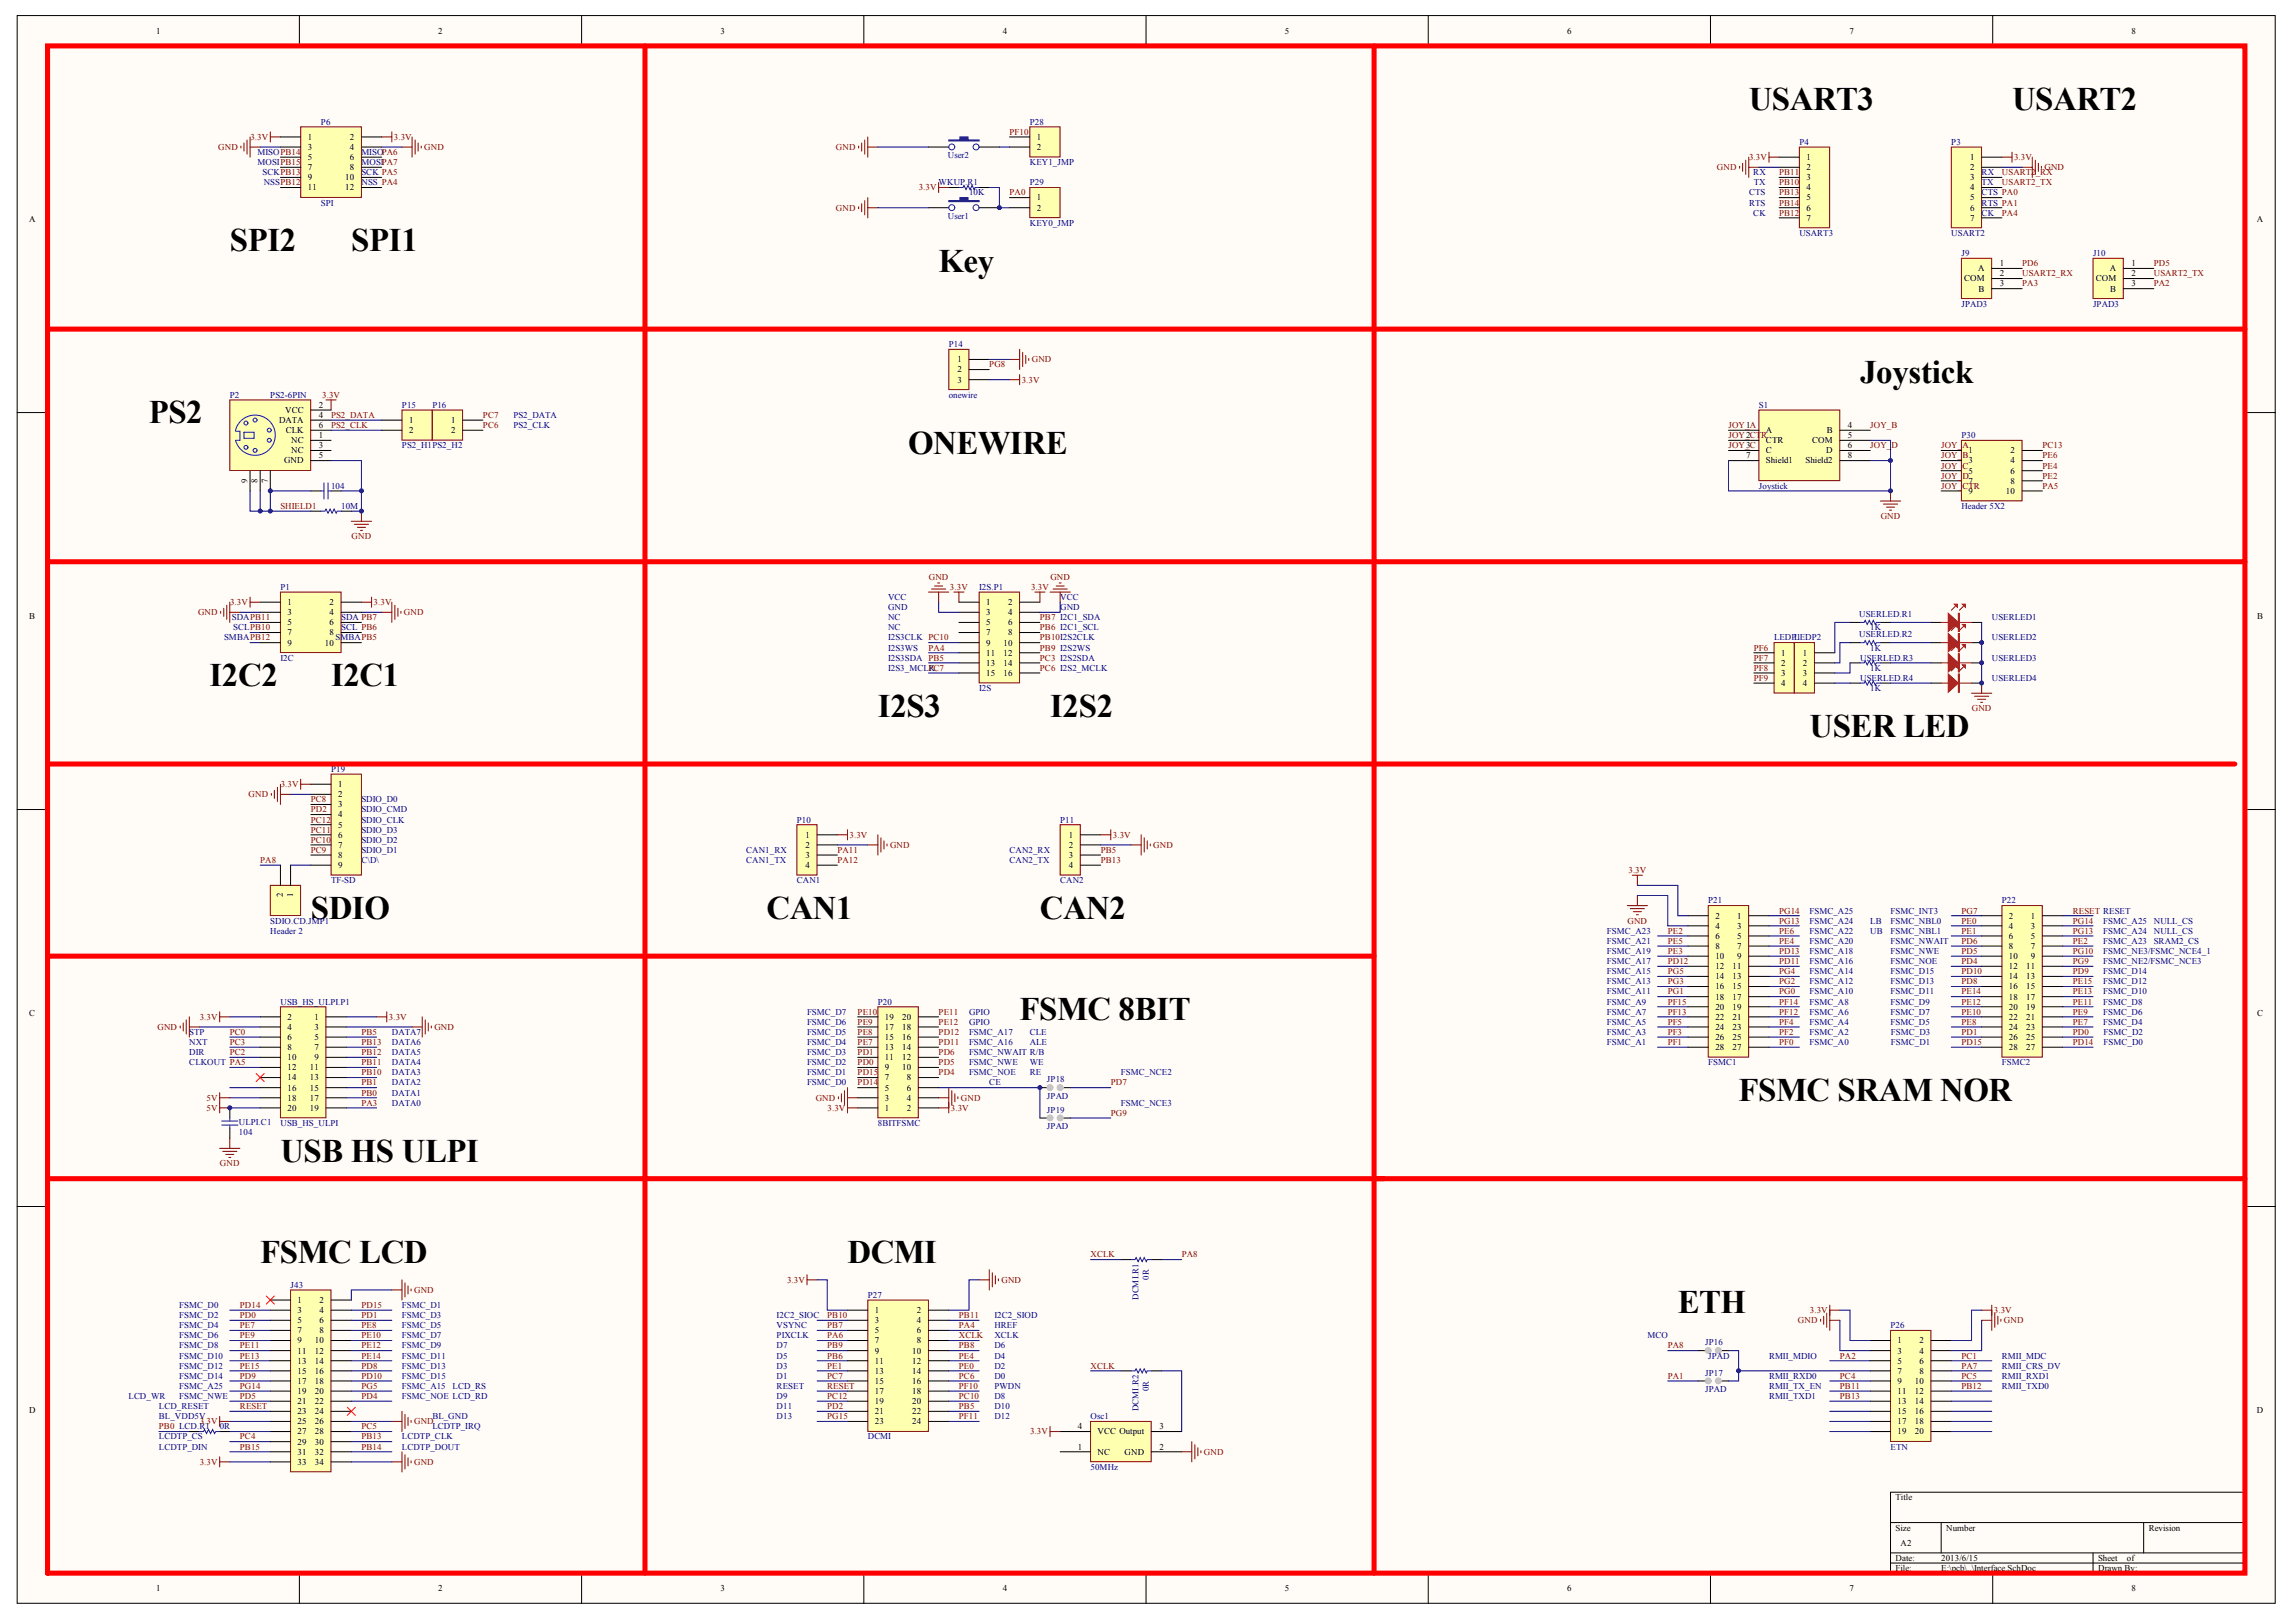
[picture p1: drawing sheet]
<svg xmlns="http://www.w3.org/2000/svg" width="297mm" height="210mm" viewBox="0 0 297 210" stroke-linecap="round" stroke-linejoin="round" font-family="sans-serif">
<defs><g id="words">
<g font-size="4.3">
<text x="226.2" y="14.2">USART3</text>
<text x="260.3" y="14.2">USART2</text>
<text x="29.7" y="32.5">SPI2</text>
<text x="45.5" y="32.5">SPI1</text>
<text x="121.4" y="35.2">Key</text>
<text x="240.7" y="49.5">Joystick</text>
<text x="19.3" y="54.8">PS2</text>
<text x="117.5" y="58.7">ONEWIRE</text>
<text x="27.1" y="88.8">I2C2</text>
<text x="42.8" y="88.8">I2C1</text>
<text x="113.6" y="92.7">I2S3</text>
<text x="135.8" y="92.7">I2S2</text>
<text x="234.1" y="95.4">USER LED</text>
<text x="40.2" y="118.9">SDIO</text>
<text x="99.2" y="118.9">CAN1</text>
<text x="134.5" y="118.9">CAN2</text>
<text x="131.9" y="132">FSMC 8BIT</text>
<text x="224.9" y="142.5">FSMC SRAM NOR</text>
<text x="36.3" y="150.3">USB HS ULPI</text>
<text x="33.7" y="163.4">FSMC LCD</text>
<text x="109.6" y="163.4">DCMI</text>
<text x="217.1" y="170">ETH</text>
</g>
<g font-size="1.2">
<text x="20.2" y="4.4">1</text>
<text x="56.7" y="4.4">2</text>
<text x="93.2" y="4.4">3</text>
<text x="129.7" y="4.4">4</text>
<text x="166.2" y="4.4">5</text>
<text x="202.8" y="4.4">6</text>
<text x="239.3" y="4.4">7</text>
<text x="275.8" y="4.4">8</text>
<text x="39.8" y="18.1">1</text>
<text x="39.8" y="19.4">3</text>
<text x="39.8" y="20.7">5</text>
<text x="39.8" y="22">7</text>
<text x="39.8" y="23.3">9</text>
<text x="44.7" y="23.3">10</text>
<text x="45.3" y="18.1">2</text>
<text x="45.3" y="19.4">4</text>
<text x="45.3" y="20.7">6</text>
<text x="45.3" y="22">8</text>
<text x="134.1" y="18.1">1</text>
<text x="134.1" y="19.4">2</text>
<text x="233.7" y="20.7">1</text>
<text x="233.7" y="22">2</text>
<text x="233.7" y="23.3">3</text>
<text x="254.9" y="20.7">1</text>
<text x="254.9" y="22">2</text>
<text x="254.9" y="23.3">3</text>
<text x="3.8" y="28.7">A</text>
<text x="39.8" y="24.6">11</text>
<text x="44.7" y="24.6">12</text>
<text x="134.1" y="25.9">1</text>
<text x="134.1" y="27.3">2</text>
<text x="233.7" y="24.6">4</text>
<text x="233.7" y="25.9">5</text>
<text x="233.7" y="27.3">6</text>
<text x="233.7" y="28.6">7</text>
<text x="254.9" y="24.6">4</text>
<text x="254.9" y="25.9">5</text>
<text x="254.9" y="27.3">6</text>
<text x="254.9" y="28.6">7</text>
<text x="292" y="28.7">A</text>
<text x="255.9" y="35.1">A</text>
<text x="258.7" y="34.5">1</text>
<text x="258.7" y="35.8">2</text>
<text x="273" y="35.1">A</text>
<text x="275.8" y="34.5">1</text>
<text x="275.8" y="35.8">2</text>
<text x="254.1" y="36.4">COM</text>
<text x="256" y="37.7">B</text>
<text x="258.7" y="37.1">3</text>
<text x="271.1" y="36.4">COM</text>
<text x="273" y="37.7">B</text>
<text x="275.8" y="37.1">3</text>
<text x="123.9" y="46.9">1</text>
<text x="36.9" y="53.4">VCC</text>
<text x="41.3" y="52.8">2</text>
<text x="123.9" y="48.2">2</text>
<text x="123.9" y="49.5">3</text>
<text x="36.1" y="54.7">DATA</text>
<text x="36.8" y="60">GND</text>
<text x="37" y="56.1">CLK</text>
<text x="37.7" y="57.4">NC</text>
<text x="37.7" y="58.7">NC</text>
<text x="41.3" y="54.1">4</text>
<text x="41.3" y="55.4">6</text>
<text x="41.3" y="56.7">1</text>
<text x="41.3" y="58">3</text>
<text x="41.3" y="59.3">5</text>
<text x="52.9" y="54.7">1</text>
<text x="52.9" y="56.1">2</text>
<text x="58.4" y="54.7">1</text>
<text x="58.4" y="56.1">2</text>
<text x="225.9" y="59.3">7</text>
<text x="228.5" y="56.1">A</text>
<text x="228.5" y="57.4">CTR</text>
<text x="228.5" y="58.7">C</text>
<text x="228.5" y="60">Shield1</text>
<text x="233.6" y="60">Shield2</text>
<text x="234.5" y="57.4">COM</text>
<text x="236.3" y="58.7">D</text>
<text x="236.3" y="56.1">B</text>
<text x="239.1" y="55.4">4</text>
<text x="239.1" y="56.7">5</text>
<text x="239.1" y="58">6</text>
<text x="239.1" y="59.3">8</text>
<text x="254.7" y="58.7">1</text>
<text x="254.7" y="60">3</text>
<text x="260.1" y="58.7">2</text>
<text x="260.1" y="60">4</text>
<text x="254.7" y="61.3">5</text>
<text x="254.7" y="62.6">7</text>
<text x="254.7" y="63.9">9</text>
<text x="259.5" y="63.9">10</text>
<text x="260.1" y="61.3">6</text>
<text x="260.1" y="62.6">8</text>
<text x="3.8" y="80.1">B</text>
<text x="37.2" y="78.3">1</text>
<text x="37.2" y="79.6">3</text>
<text x="37.2" y="80.9">5</text>
<text x="37.2" y="82.2">7</text>
<text x="37.2" y="83.5">9</text>
<text x="42" y="83.5">10</text>
<text x="42.6" y="78.3">2</text>
<text x="42.6" y="79.6">4</text>
<text x="42.6" y="80.9">6</text>
<text x="42.6" y="82.2">8</text>
<text x="127.6" y="78.3">1</text>
<text x="127.6" y="79.6">3</text>
<text x="127.6" y="80.9">5</text>
<text x="127.6" y="82.2">7</text>
<text x="127.6" y="83.5">9</text>
<text x="129.8" y="83.5">10</text>
<text x="130.4" y="78.3">2</text>
<text x="130.4" y="79.6">4</text>
<text x="130.4" y="80.9">6</text>
<text x="130.4" y="82.2">8</text>
<text x="292" y="80.1">B</text>
<text x="127.6" y="84.8">11</text>
<text x="127.6" y="86.2">13</text>
<text x="127.6" y="87.5">15</text>
<text x="129.8" y="84.8">12</text>
<text x="129.8" y="86.2">14</text>
<text x="129.8" y="87.5">16</text>
<text x="230.4" y="84.8">1</text>
<text x="230.4" y="86.2">2</text>
<text x="230.4" y="87.5">3</text>
<text x="230.4" y="88.8">4</text>
<text x="233.2" y="84.8">1</text>
<text x="233.2" y="86.2">2</text>
<text x="233.2" y="87.5">3</text>
<text x="233.2" y="88.8">4</text>
<text x="43.7" y="101.9">1</text>
<text x="43.7" y="103.2">2</text>
<text x="43.7" y="104.5">3</text>
<text x="43.7" y="105.8">4</text>
<text x="43.7" y="107.1">5</text>
<text x="43.7" y="108.4">6</text>
<text x="43.7" y="109.7">7</text>
<text x="43.7" y="111">8</text>
<text x="43.7" y="112.3">9</text>
<text x="104.2" y="108.4">1</text>
<text x="104.2" y="109.7">2</text>
<text x="104.2" y="111">3</text>
<text x="104.2" y="112.3">4</text>
<text x="138.3" y="108.4">1</text>
<text x="138.3" y="109.7">2</text>
<text x="138.3" y="111">3</text>
<text x="138.3" y="112.3">4</text>
<text x="221.9" y="118.9">2</text>
<text x="224.7" y="118.9">1</text>
<text x="259.9" y="118.9">2</text>
<text x="262.7" y="118.9">1</text>
<text x="221.9" y="120.2">4</text>
<text x="221.9" y="121.5">6</text>
<text x="221.9" y="122.8">8</text>
<text x="221.9" y="124.1">10</text>
<text x="221.9" y="125.4">12</text>
<text x="224.1" y="125.4">11</text>
<text x="224.7" y="120.2">3</text>
<text x="224.7" y="121.5">5</text>
<text x="224.7" y="122.8">7</text>
<text x="224.7" y="124.1">9</text>
<text x="259.9" y="120.2">4</text>
<text x="259.9" y="121.5">6</text>
<text x="259.9" y="122.8">8</text>
<text x="259.9" y="124.1">10</text>
<text x="259.9" y="125.4">12</text>
<text x="262.1" y="125.4">11</text>
<text x="262.7" y="120.2">3</text>
<text x="262.7" y="121.5">5</text>
<text x="262.7" y="122.8">7</text>
<text x="262.7" y="124.1">9</text>
<text x="3.8" y="131.5">C</text>
<text x="37.2" y="132">2</text>
<text x="40.7" y="132">1</text>
<text x="114.5" y="132">19</text>
<text x="116.7" y="132">20</text>
<text x="221.9" y="126.7">14</text>
<text x="221.9" y="128">16</text>
<text x="221.9" y="129.3">18</text>
<text x="221.9" y="130.7">20</text>
<text x="221.9" y="132">22</text>
<text x="224.1" y="126.7">13</text>
<text x="224.1" y="128">15</text>
<text x="224.1" y="129.3">17</text>
<text x="224.1" y="130.7">19</text>
<text x="224.1" y="132">21</text>
<text x="259.9" y="126.7">14</text>
<text x="259.9" y="128">16</text>
<text x="259.9" y="129.3">18</text>
<text x="259.9" y="130.7">20</text>
<text x="259.9" y="132">22</text>
<text x="262.1" y="126.7">13</text>
<text x="262.1" y="128">15</text>
<text x="262.1" y="129.3">17</text>
<text x="262.1" y="130.7">19</text>
<text x="262.1" y="132">21</text>
<text x="292" y="131.5">C</text>
<text x="37.2" y="133.3">4</text>
<text x="37.2" y="134.6">6</text>
<text x="37.2" y="135.9">8</text>
<text x="37.2" y="137.2">10</text>
<text x="40.7" y="133.3">3</text>
<text x="40.7" y="134.6">5</text>
<text x="40.7" y="135.9">7</text>
<text x="40.7" y="137.2">9</text>
<text x="114.5" y="137.2">11</text>
<text x="114.5" y="135.9">13</text>
<text x="114.5" y="134.6">15</text>
<text x="114.5" y="133.3">17</text>
<text x="116.7" y="137.2">12</text>
<text x="116.7" y="135.9">14</text>
<text x="116.7" y="134.6">16</text>
<text x="116.7" y="133.3">18</text>
<text x="221.9" y="133.3">24</text>
<text x="221.9" y="134.6">26</text>
<text x="221.9" y="135.9">28</text>
<text x="224.1" y="133.3">23</text>
<text x="224.1" y="134.6">25</text>
<text x="224.1" y="135.9">27</text>
<text x="259.9" y="133.3">24</text>
<text x="259.9" y="134.6">26</text>
<text x="259.9" y="135.9">28</text>
<text x="262.1" y="133.3">23</text>
<text x="262.1" y="134.6">25</text>
<text x="262.1" y="135.9">27</text>
<text x="37.2" y="138.5">12</text>
<text x="37.2" y="139.8">14</text>
<text x="37.2" y="141.1">16</text>
<text x="37.2" y="142.4">18</text>
<text x="37.2" y="143.7">20</text>
<text x="40.1" y="138.5">11</text>
<text x="40.1" y="139.8">13</text>
<text x="40.1" y="141.1">15</text>
<text x="40.1" y="142.4">17</text>
<text x="40.1" y="143.7">19</text>
<text x="114.5" y="143.7">1</text>
<text x="114.5" y="142.4">3</text>
<text x="114.5" y="141.1">5</text>
<text x="114.5" y="139.8">7</text>
<text x="114.5" y="138.5">9</text>
<text x="116.7" y="138.5">10</text>
<text x="117.3" y="143.7">2</text>
<text x="117.3" y="142.4">4</text>
<text x="117.3" y="141.1">6</text>
<text x="117.3" y="139.8">8</text>
<text x="38.5" y="168.6">1</text>
<text x="38.5" y="169.9">3</text>
<text x="38.5" y="171.2">5</text>
<text x="38.5" y="172.5">7</text>
<text x="38.5" y="173.8">9</text>
<text x="40.7" y="173.8">10</text>
<text x="41.3" y="168.6">2</text>
<text x="41.3" y="169.9">4</text>
<text x="41.3" y="171.2">6</text>
<text x="41.3" y="172.5">8</text>
<text x="113.2" y="169.9">1</text>
<text x="113.2" y="171.2">3</text>
<text x="113.2" y="172.5">5</text>
<text x="113.2" y="173.8">7</text>
<text x="118.6" y="169.9">2</text>
<text x="118.6" y="171.2">4</text>
<text x="118.6" y="172.5">6</text>
<text x="118.6" y="173.8">8</text>
<text x="245.5" y="173.8">1</text>
<text x="248.3" y="173.8">2</text>
<text x="38.5" y="175.2">11</text>
<text x="38.5" y="176.5">13</text>
<text x="38.5" y="177.8">15</text>
<text x="38.5" y="179.1">17</text>
<text x="40.7" y="175.2">12</text>
<text x="40.7" y="176.5">14</text>
<text x="40.7" y="177.8">16</text>
<text x="40.7" y="179.1">18</text>
<text x="113.2" y="175.2">9</text>
<text x="113.2" y="176.5">11</text>
<text x="113.2" y="177.8">13</text>
<text x="113.2" y="179.1">15</text>
<text x="118" y="175.2">10</text>
<text x="118" y="176.5">12</text>
<text x="118" y="177.8">14</text>
<text x="118" y="179.1">16</text>
<text x="245.5" y="175.2">3</text>
<text x="245.5" y="176.5">5</text>
<text x="245.5" y="177.8">7</text>
<text x="245.5" y="179.1">9</text>
<text x="247.7" y="179.1">10</text>
<text x="248.3" y="175.2">4</text>
<text x="248.3" y="176.5">6</text>
<text x="248.3" y="177.8">8</text>
<text x="3.8" y="182.8">D</text>
<text x="38.5" y="180.4">19</text>
<text x="38.5" y="181.7">21</text>
<text x="38.5" y="183">23</text>
<text x="38.5" y="184.3">25</text>
<text x="38.5" y="185.6">27</text>
<text x="40.7" y="180.4">20</text>
<text x="40.7" y="181.7">22</text>
<text x="40.7" y="183">24</text>
<text x="40.7" y="184.3">26</text>
<text x="40.7" y="185.6">28</text>
<text x="113.2" y="180.4">17</text>
<text x="113.2" y="181.7">19</text>
<text x="113.2" y="183">21</text>
<text x="113.2" y="184.3">23</text>
<text x="118" y="180.4">18</text>
<text x="118" y="181.7">20</text>
<text x="118" y="183">22</text>
<text x="118" y="184.3">24</text>
<text x="139.4" y="185">4</text>
<text x="142" y="185.6">VCC Output</text>
<text x="150" y="185">3</text>
<text x="245.5" y="180.4">11</text>
<text x="245.5" y="181.7">13</text>
<text x="245.5" y="183">15</text>
<text x="245.5" y="184.3">17</text>
<text x="245.5" y="185.6">19</text>
<text x="247.7" y="180.4">12</text>
<text x="247.7" y="181.7">14</text>
<text x="247.7" y="183">16</text>
<text x="247.7" y="184.3">18</text>
<text x="247.7" y="185.6">20</text>
<text x="292" y="182.8">D</text>
<text x="38.5" y="186.9">29</text>
<text x="38.5" y="188.2">31</text>
<text x="38.5" y="189.6">33</text>
<text x="40.7" y="186.9">30</text>
<text x="40.7" y="188.2">32</text>
<text x="40.7" y="189.6">34</text>
<text x="139.4" y="187.6">1</text>
<text x="142" y="188.2">NC</text>
<text x="145.5" y="188.2">GND</text>
<text x="150" y="187.6">2</text>
<text x="245.2" y="194.1">Title</text>
<text x="245.2" y="198.1">Size</text>
<text x="245.2" y="202">Date:</text>
<text x="245.2" y="203.3">File:</text>
<text x="245.9" y="200">A2</text>
<text x="251.1" y="202">2013/6/15</text>
<text x="251.1" y="203.3">E:\pcb\..\Interface.SchDoc</text>
<text x="251.8" y="198.1">Number</text>
<text x="271.4" y="202">Sheet</text>
<text x="271.4" y="203.3">Drawn By:</text>
<text x="275.2" y="202">of</text>
<text x="278" y="198.1">Revision</text>
<text x="20.2" y="205.9">1</text>
<text x="56.7" y="205.9">2</text>
<text x="93.2" y="205.9">3</text>
<text x="129.7" y="205.9">4</text>
<text x="166.2" y="205.9">5</text>
<text x="202.8" y="205.9">6</text>
<text x="239.3" y="205.9">7</text>
<text x="275.8" y="205.9">8</text>
</g>
<g font-size="1.2" fill="#000080">
<text x="41.5" y="16.1">P6</text>
<text x="133.2" y="16.1">P28</text>
<text x="33.3" y="20.1">MISOPB14</text>
<text x="33.3" y="21.4">MOSIPB15</text>
<text x="34" y="22.7">SCKPB13</text>
<text x="34.1" y="24">NSSPB12</text>
<text x="46.8" y="20.1">MISOPA6</text>
<text x="46.8" y="21.4">MOSIPA7</text>
<text x="46.8" y="22.7">SCK PA5</text>
<text x="46.8" y="24">NSS PA4</text>
<text x="121.4" y="24">WKUP.R1</text>
<text x="122.6" y="20.4">User2</text>
<text x="133.2" y="21.4">KEY1_JMP</text>
<text x="133.2" y="24">P29</text>
<text x="226.8" y="22.7">RX</text>
<text x="226.9" y="24">TX</text>
<text x="232.8" y="18.7">P4</text>
<text x="252.4" y="18.7">P3</text>
<text x="256.4" y="22.7">RX</text>
<text x="256.4" y="24">TX</text>
<text x="41.5" y="26.6">SPI</text>
<text x="122.6" y="28.3">User1</text>
<text x="125.4" y="25.3">10K</text>
<text x="133.2" y="29.2">KEY0_JMP</text>
<text x="226.3" y="25.3">CTS</text>
<text x="226.3" y="26.6">RTS</text>
<text x="226.8" y="27.9">CK</text>
<text x="256.4" y="25.3">CTS PA0</text>
<text x="256.4" y="26.6">RTS PA1</text>
<text x="256.4" y="27.9">CK</text>
<text x="232.8" y="30.5">USART3</text>
<text x="252.4" y="30.5">USART2</text>
<text x="253.8" y="33.1">J9</text>
<text x="270.8" y="33.1">J10</text>
<text x="253.8" y="39.7">JPAD3</text>
<text x="270.8" y="39.7">JPAD3</text>
<text x="122.7" y="44.9">P14</text>
<text x="29.7" y="51.5">P2</text>
<text x="35" y="51.5">PS2-6PIN</text>
<text x="52" y="52.8">P15</text>
<text x="55.9" y="52.8">P16</text>
<text x="122.7" y="51.5">onewire</text>
<text x="227.6" y="52.8">S1</text>
<text x="52" y="58">PS2_H1PS2_H2</text>
<text x="66.4" y="55.4">PS2_CLK</text>
<text x="66.4" y="54.1">PS2_DATA</text>
<text x="253.8" y="56.7">P30</text>
<text x="42.8" y="63.2">104</text>
<text x="44.1" y="65.9">10M</text>
<text x="227.6" y="63.2">Joystick</text>
<text x="253.8" y="65.9">Header 5X2</text>
<text x="36.3" y="76.3">P1</text>
<text x="114.9" y="77.6">VCC</text>
<text x="126.7" y="76.3">I2S.P1</text>
<text x="137.2" y="77.6">VCC</text>
<text x="29" y="82.9">SMBAPB12</text>
<text x="30" y="80.3">SDAPB11</text>
<text x="30.2" y="81.6">SCLPB10</text>
<text x="43.4" y="82.9">SMBAPB5</text>
<text x="44.1" y="80.3">SDA PB7</text>
<text x="44.1" y="81.6">SCL PB6</text>
<text x="114.9" y="82.9">I2S3CLK PC10</text>
<text x="114.9" y="79">GND</text>
<text x="114.9" y="80.3">NC</text>
<text x="114.9" y="81.6">NC</text>
<text x="137.2" y="79">GND</text>
<text x="229.5" y="82.9">LEDPLEDP2</text>
<text x="232.4" y="82.9">1</text>
<text x="240.5" y="82.5">USERLED.R2</text>
<text x="240.5" y="79.9">USERLED.R1</text>
<text x="242" y="81.6">1K</text>
<text x="257.7" y="82.9">USERLED2</text>
<text x="257.7" y="80.3">USERLED1</text>
<text x="36.3" y="85.5">I2C</text>
<text x="114.9" y="84.2">I2S3WS</text>
<text x="114.9" y="85.5">I2S3SDA PB5</text>
<text x="114.9" y="86.8">I2S3_MCLK</text>
<text x="126.7" y="89.4">I2S</text>
<text x="240.7" y="88.1">USERLED.R4</text>
<text x="240.7" y="85.5">USERLED.R3</text>
<text x="242" y="89.4">1K</text>
<text x="242" y="86.8">1K</text>
<text x="242" y="84.2">1K</text>
<text x="257.7" y="85.5">USERLED3</text>
<text x="257.7" y="88.1">USERLED4</text>
<text x="42.8" y="99.9">P19</text>
<text x="46.8" y="103.8">SDIO_D0</text>
<text x="46.8" y="106.4">SDIO_CLK</text>
<text x="46.8" y="105.1">SDIO_CMD</text>
<text x="46.8" y="107.8">SDIO_D3</text>
<text x="103.1" y="106.4">P10</text>
<text x="137.2" y="106.4">P11</text>
<text x="46.8" y="111.7">C\D\</text>
<text x="46.8" y="110.4">SDIO_D1</text>
<text x="46.8" y="109.1">SDIO_D2</text>
<text x="96.5" y="111.7">CAN1_TX</text>
<text x="96.5" y="110.4">CAN1_RX</text>
<text x="130.6" y="111.7">CAN2_TX</text>
<text x="130.6" y="110.4">CAN2_RX</text>
<text x="35" y="119.5">SDIO.CD.JMP1</text>
<text x="42.8" y="114.3">TF-SD</text>
<text x="103.1" y="114.3">CAN1</text>
<text x="137.2" y="114.3">CAN2</text>
<text x="221" y="116.9">P21</text>
<text x="234.1" y="119.5">FSMC_A24</text>
<text x="234.1" y="118.2">FSMC_A25</text>
<text x="242" y="119.5">LB</text>
<text x="244.6" y="119.5">FSMC_NBL0</text>
<text x="244.6" y="118.2">FSMC_INT3</text>
<text x="259" y="116.9">P22</text>
<text x="272.1" y="119.5">FSMC_A25</text>
<text x="278.6" y="119.5">NULL_CS</text>
<text x="35" y="120.8">Header 2</text>
<text x="207.9" y="124.8">FSMC_A17</text>
<text x="207.9" y="122.1">FSMC_A21</text>
<text x="207.9" y="120.8">FSMC_A23</text>
<text x="207.9" y="123.5">FSMC_A19</text>
<text x="234.1" y="124.8">FSMC_A16</text>
<text x="234.1" y="123.5">FSMC_A18</text>
<text x="234.1" y="122.1">FSMC_A20</text>
<text x="234.1" y="120.8">FSMC_A22</text>
<text x="242" y="120.8">UB</text>
<text x="244.6" y="124.8">FSMC_NOE</text>
<text x="244.6" y="123.5">FSMC_NWE</text>
<text x="244.6" y="122.1">FSMC_NWAIT</text>
<text x="244.6" y="120.8">FSMC_NBL1</text>
<text x="272.1" y="124.8">FSMC_NE2/FSMC_NCE3</text>
<text x="272.1" y="123.5">FSMC_NE3/FSMC_NCE4_1</text>
<text x="272.1" y="120.8">FSMC_A24</text>
<text x="272.1" y="122.1">FSMC_A23</text>
<text x="278.6" y="122.1">SRAM2_CS</text>
<text x="278.6" y="120.8">NULL_CS</text>
<text x="36.3" y="130">USB_HS_ULPI.P1</text>
<text x="104.4" y="131.3">FSMC_D7</text>
<text x="113.6" y="130">P20</text>
<text x="125.4" y="131.3">GPIO</text>
<text x="207.9" y="131.3">FSMC_A7</text>
<text x="207.9" y="130">FSMC_A9</text>
<text x="207.9" y="128.7">FSMC_A11</text>
<text x="207.9" y="127.4">FSMC_A13</text>
<text x="207.9" y="126.1">FSMC_A15</text>
<text x="234.1" y="131.3">FSMC_A6</text>
<text x="234.1" y="130">FSMC_A8</text>
<text x="234.1" y="128.7">FSMC_A10</text>
<text x="234.1" y="127.4">FSMC_A12</text>
<text x="234.1" y="126.1">FSMC_A14</text>
<text x="244.6" y="127.4">FSMC_D13</text>
<text x="244.6" y="126.1">FSMC_D15</text>
<text x="244.6" y="131.3">FSMC_D7</text>
<text x="244.6" y="130">FSMC_D9</text>
<text x="244.6" y="128.7">FSMC_D11</text>
<text x="272.1" y="126.1">FSMC_D14</text>
<text x="272.1" y="131.3">FSMC_D6</text>
<text x="272.1" y="130">FSMC_D8</text>
<text x="272.1" y="128.7">FSMC_D10</text>
<text x="272.1" y="127.4">FSMC_D12</text>
<text x="24.5" y="137.9">CLKOUT PA5</text>
<text x="24.5" y="136.5">DIR</text>
<text x="24.5" y="135.2">NXT</text>
<text x="24.5" y="133.9">STP</text>
<text x="50.7" y="133.9">DATA7</text>
<text x="50.7" y="135.2">DATA6</text>
<text x="50.7" y="136.5">DATA5</text>
<text x="50.7" y="137.9">DATA4</text>
<text x="104.4" y="137.9">FSMC_D2</text>
<text x="104.4" y="136.5">FSMC_D3</text>
<text x="104.4" y="135.2">FSMC_D4</text>
<text x="104.4" y="133.9">FSMC_D5</text>
<text x="104.4" y="132.6">FSMC_D6</text>
<text x="125.4" y="136.5">FSMC_NWAIT R/B</text>
<text x="125.4" y="137.9">FSMC_NWE</text>
<text x="125.4" y="133.9">FSMC_A17</text>
<text x="125.4" y="135.2">FSMC_A16</text>
<text x="125.4" y="132.6">GPIO</text>
<text x="133.2" y="137.9">WE</text>
<text x="133.2" y="135.2">ALE</text>
<text x="133.2" y="133.9">CLE</text>
<text x="207.9" y="135.2">FSMC_A1</text>
<text x="207.9" y="133.9">FSMC_A3</text>
<text x="207.9" y="132.6">FSMC_A5</text>
<text x="221" y="137.9">FSMC1</text>
<text x="234.1" y="135.2">FSMC_A0</text>
<text x="234.1" y="133.9">FSMC_A2</text>
<text x="234.1" y="132.6">FSMC_A4</text>
<text x="244.6" y="132.6">FSMC_D5</text>
<text x="244.6" y="135.2">FSMC_D1</text>
<text x="244.6" y="133.9">FSMC_D3</text>
<text x="259" y="137.9">FSMC2</text>
<text x="272.1" y="132.6">FSMC_D4</text>
<text x="272.1" y="135.2">FSMC_D0</text>
<text x="272.1" y="133.9">FSMC_D2</text>
<text x="50.7" y="139.2">DATA3</text>
<text x="50.7" y="140.5">DATA2</text>
<text x="50.7" y="141.8">DATA1</text>
<text x="50.7" y="143.1">DATA0</text>
<text x="104.4" y="140.5">FSMC_D0</text>
<text x="104.4" y="139.2">FSMC_D1</text>
<text x="125.4" y="139.2">FSMC_NOE</text>
<text x="128" y="140.5">CE</text>
<text x="133.2" y="139.2">RE</text>
<text x="135.5" y="140.1">JP18</text>
<text x="135.5" y="142.2">JPAD</text>
<text x="145" y="139.2">FSMC_NCE2</text>
<text x="145" y="143.1">FSMC_NCE3</text>
<text x="30.9" y="146.9">104</text>
<text x="30.9" y="145.6">ULPI.C1</text>
<text x="36.3" y="145.7">USB_HS_ULPI</text>
<text x="113.6" y="145.7">8BITFSMC</text>
<text x="135.5" y="144">JP19</text>
<text x="135.5" y="146.1">JPAD</text>
<text x="37.6" y="166.6">J43</text>
<text x="112.3" y="168">P27</text>
<text x="23.2" y="169.3">FSMC_D0</text>
<text x="23.2" y="170.6">FSMC_D2</text>
<text x="23.2" y="171.9">FSMC_D4</text>
<text x="23.2" y="173.2">FSMC_D6</text>
<text x="52" y="169.3">FSMC_D1</text>
<text x="52" y="170.6">FSMC_D3</text>
<text x="52" y="171.9">FSMC_D5</text>
<text x="52" y="173.2">FSMC_D7</text>
<text x="100.5" y="173.2">PIXCLK</text>
<text x="100.5" y="171.9">VSYNC</text>
<text x="100.5" y="170.6">I2C2_SIOC</text>
<text x="128.6" y="173.2">XCLK</text>
<text x="128.6" y="171.9">HREF</text>
<text x="128.6" y="170.6">I2C2_SIOD</text>
<text x="213.1" y="173.2">MCO</text>
<text x="244.6" y="171.9">P26</text>
<text x="23.2" y="177.1">FSMC_D12</text>
<text x="23.2" y="178.4">FSMC_D14</text>
<text x="23.2" y="174.5">FSMC_D8</text>
<text x="23.2" y="175.8">FSMC_D10</text>
<text x="23.2" y="179.7">FSMC_A25</text>
<text x="52" y="177.1">FSMC_D13</text>
<text x="52" y="178.4">FSMC_D15</text>
<text x="52" y="174.5">FSMC_D9</text>
<text x="52" y="175.8">FSMC_D11</text>
<text x="52" y="179.7">FSMC_A15</text>
<text x="58.6" y="179.7">LCD_RS</text>
<text x="100.5" y="179.7">RESET</text>
<text x="100.5" y="178.4">D1</text>
<text x="100.5" y="177.1">D3</text>
<text x="100.5" y="175.8">D5</text>
<text x="100.5" y="174.5">D7</text>
<text x="128.6" y="179.7">PWDN</text>
<text x="128.6" y="178.4">D0</text>
<text x="128.6" y="177.1">D2</text>
<text x="128.6" y="175.8">D4</text>
<text x="128.6" y="174.5">D6</text>
<text x="220.6" y="174.1">JP16</text>
<text x="220.6" y="178">JP17</text>
<text x="221" y="175.8">JPAD</text>
<text x="228.9" y="175.8">RMII_MDIO</text>
<text x="228.9" y="178.4">RMII_RXD0</text>
<text x="228.9" y="179.7">RMII_TX_EN</text>
<text x="259" y="175.8">RMII_MDC</text>
<text x="259" y="177.1">RMII_CRS_DV</text>
<text x="259" y="178.4">RMII_RXD1</text>
<text x="259" y="179.7">RMII_TXD0</text>
<text x="16.6" y="181">LCD_WR</text>
<text x="20.6" y="182.4">LCD_RESET</text>
<text x="20.6" y="183.7">BL_VDD5V</text>
<text x="23.2" y="181">FSMC_NWE</text>
<text x="28.4" y="185">0R</text>
<text x="52" y="181">FSMC_NOE LCD_RD</text>
<text x="55.9" y="185">LCDTP_IRQ</text>
<text x="55.9" y="183.7">BL_GND</text>
<text x="100.5" y="181">D9</text>
<text x="100.5" y="182.4">D11</text>
<text x="100.5" y="183.7">D13</text>
<text x="128.6" y="181">D8</text>
<text x="128.6" y="182.4">D10</text>
<text x="128.6" y="183.7">D12</text>
<text x="141.1" y="183.7">Osc1</text>
<text x="220.6" y="180.1">JPAD</text>
<text x="228.9" y="181">RMII_TXD1</text>
<text x="20.6" y="187.6">LCDTP_DIN</text>
<text x="20.6" y="186.3">LCDTP_CS</text>
<text x="52" y="186.3">LCDTP_CLK</text>
<text x="52" y="187.6">LCDTP_DOUT</text>
<text x="112.3" y="186.3">DCMI</text>
<text x="141.1" y="190.2">50MHz</text>
<text x="244.6" y="187.6">ETN</text>
</g>
<g font-size="1.2" fill="#800000">
<text x="130.6" y="17.4">PF10</text>
<text x="28.2" y="19.4">GND</text>
<text x="32.4" y="18.1">3.3V</text>
<text x="51" y="18.1">3.3V</text>
<text x="54.9" y="19.4">GND</text>
<text x="108.2" y="19.4">GND</text>
<text x="222.1" y="22">GND</text>
<text x="226.3" y="20.7">3.3V</text>
<text x="230.2" y="22.7">PB11</text>
<text x="230.2" y="24">PB10</text>
<text x="259" y="22.7">USART2_RX</text>
<text x="259" y="24">USART2_TX</text>
<text x="260.6" y="20.7">3.3V</text>
<text x="264.5" y="22">GND</text>
<text x="108.2" y="27.3">GND</text>
<text x="118.9" y="24.6">3.3V</text>
<text x="130.6" y="25.3">PA0</text>
<text x="230.2" y="27.9">PB12</text>
<text x="230.2" y="25.3">PB13</text>
<text x="230.2" y="26.6">PB14</text>
<text x="259" y="27.9">PA4</text>
<text x="261.6" y="35.8">USART2_RX</text>
<text x="261.6" y="34.5">PD6</text>
<text x="278.6" y="35.8">USART2_TX</text>
<text x="278.6" y="34.5">PD5</text>
<text x="261.6" y="37.1">PA3</text>
<text x="278.6" y="37.1">PA2</text>
<text x="128" y="47.5">PG8</text>
<text x="133.5" y="46.9">GND</text>
<text x="41.7" y="51.5">3.3V</text>
<text x="132.2" y="49.5">3.3V</text>
<text x="42.8" y="54.1">PS2_DATA</text>
<text x="42.8" y="55.4">PS2_CLK</text>
<text x="62.5" y="54.1">PC7</text>
<text x="62.5" y="55.4">PC6</text>
<text x="223.6" y="55.4">JOY_1A</text>
<text x="223.6" y="58">JOY_3C</text>
<text x="223.6" y="56.7">JOY_2CTR</text>
<text x="242" y="55.4">JOY_B</text>
<text x="242" y="58">JOY_</text>
<text x="244.7" y="58">D</text>
<text x="251.1" y="58">JOY_</text>
<text x="251.1" y="59.3">JOY_</text>
<text x="253.9" y="58">A</text>
<text x="253.9" y="59.3">B</text>
<text x="264.2" y="58">PC13</text>
<text x="264.2" y="59.3">PE6</text>
<text x="36.3" y="65.9">SHIELD1</text>
<text x="251.1" y="60.6">JOY_</text>
<text x="251.1" y="61.9">JOY_</text>
<text x="251.1" y="63.2">JOY_</text>
<text x="253.9" y="60.6">C</text>
<text x="253.9" y="61.9">D</text>
<text x="253.9" y="63.2">CTR</text>
<text x="264.2" y="60.6">PE4</text>
<text x="264.2" y="61.9">PE2</text>
<text x="264.2" y="63.2">PA5</text>
<text x="45.5" y="69.8">GND</text>
<text x="243.3" y="67.2">GND</text>
<text x="120.2" y="75">GND</text>
<text x="122.9" y="76.3">3.3V</text>
<text x="133.4" y="76.3">3.3V</text>
<text x="135.9" y="75">GND</text>
<text x="25.6" y="79.6">GND</text>
<text x="29.8" y="78.3">3.3V</text>
<text x="48.3" y="78.3">3.3V</text>
<text x="52.3" y="79.6">GND</text>
<text x="134.5" y="82.9">PB10I2S2CLK</text>
<text x="134.5" y="80.3">PB7 I2C1_SDA</text>
<text x="134.5" y="81.6">PB6 I2C1_SCL</text>
<text x="120.1" y="84.2">PA4</text>
<text x="120.1" y="86.8">PC7</text>
<text x="134.5" y="84.2">PB9 I2S2WS</text>
<text x="134.5" y="85.5">PC3 I2S2SDA</text>
<text x="134.5" y="86.8">PC6 I2S2_MCLK</text>
<text x="226.9" y="88.1">PF9</text>
<text x="226.9" y="86.8">PF8</text>
<text x="226.9" y="85.5">PF7</text>
<text x="226.9" y="84.2">PF6</text>
<text x="255.1" y="92">GND</text>
<text x="36.3" y="101.9">3.3V</text>
<text x="32.2" y="103.2">GND</text>
<text x="40.2" y="103.8">PC8</text>
<text x="40.2" y="107.8">PC11</text>
<text x="40.2" y="106.4">PC12</text>
<text x="40.2" y="105.1">PD2</text>
<text x="33.7" y="111.7">PA8</text>
<text x="40.2" y="110.4">PC9</text>
<text x="40.2" y="109.1">PC10</text>
<text x="108.3" y="110.4">PA11</text>
<text x="108.3" y="111.7">PA12</text>
<text x="109.9" y="108.4">3.3V</text>
<text x="115.1" y="109.7">GND</text>
<text x="142.4" y="110.4">PB5</text>
<text x="142.4" y="111.7">PB13</text>
<text x="144" y="108.4">3.3V</text>
<text x="149.2" y="109.7">GND</text>
<text x="210.7" y="113">3.3V</text>
<text x="210.6" y="119.5">GND</text>
<text x="230.2" y="119.5">PG13</text>
<text x="230.2" y="118.2">PG14</text>
<text x="253.8" y="119.5">PE0</text>
<text x="253.8" y="118.2">PG7</text>
<text x="268.2" y="118.2">RESET RESET</text>
<text x="268.2" y="119.5">PG14</text>
<text x="215.8" y="124.8">PD12</text>
<text x="215.8" y="120.8">PE2</text>
<text x="215.8" y="123.5">PE3</text>
<text x="215.8" y="122.1">PE5</text>
<text x="230.2" y="124.8">PD11</text>
<text x="230.2" y="123.5">PD13</text>
<text x="230.2" y="122.1">PE4</text>
<text x="230.2" y="120.8">PE6</text>
<text x="253.8" y="124.8">PD4</text>
<text x="253.8" y="123.5">PD5</text>
<text x="253.8" y="122.1">PD6</text>
<text x="253.8" y="120.8">PE1</text>
<text x="268.2" y="124.8">PG9</text>
<text x="268.2" y="123.5">PG10</text>
<text x="268.2" y="120.8">PG13</text>
<text x="268.2" y="122.1">PE2</text>
<text x="25.8" y="132">3.3V</text>
<text x="50.3" y="132">3.3V</text>
<text x="111" y="131.3">PE10</text>
<text x="121.4" y="131.3">PE11</text>
<text x="215.8" y="131.3">PF13</text>
<text x="215.8" y="130">PF15</text>
<text x="215.8" y="128.7">PG1</text>
<text x="215.8" y="127.4">PG3</text>
<text x="215.8" y="126.1">PG5</text>
<text x="230.2" y="131.3">PF12</text>
<text x="230.2" y="130">PF14</text>
<text x="230.2" y="128.7">PG0</text>
<text x="230.2" y="127.4">PG2</text>
<text x="230.2" y="126.1">PG4</text>
<text x="253.8" y="127.4">PD8</text>
<text x="253.8" y="126.1">PD10</text>
<text x="253.8" y="131.3">PE10</text>
<text x="253.8" y="130">PE12</text>
<text x="253.8" y="128.7">PE14</text>
<text x="268.2" y="126.1">PD9</text>
<text x="268.2" y="131.3">PE9</text>
<text x="268.2" y="130">PE11</text>
<text x="268.2" y="128.7">PE13</text>
<text x="268.2" y="127.4">PE15</text>
<text x="20.4" y="133.3">GND</text>
<text x="29.7" y="133.9">PC0</text>
<text x="29.7" y="135.2">PC3</text>
<text x="29.7" y="136.5">PC2</text>
<text x="46.8" y="133.9">PB5</text>
<text x="46.8" y="135.2">PB13</text>
<text x="46.8" y="136.5">PB12</text>
<text x="46.8" y="137.9">PB11</text>
<text x="56.2" y="133.3">GND</text>
<text x="111" y="137.9">PD0</text>
<text x="111" y="136.5">PD1</text>
<text x="111" y="135.2">PE7</text>
<text x="111" y="133.9">PE8</text>
<text x="111" y="132.6">PE9</text>
<text x="121.4" y="137.9">PD5</text>
<text x="121.4" y="136.5">PD6</text>
<text x="121.4" y="135.2">PD11</text>
<text x="121.4" y="133.9">PD12</text>
<text x="121.4" y="132.6">PE12</text>
<text x="215.8" y="135.2">PF1</text>
<text x="215.8" y="133.9">PF3</text>
<text x="215.8" y="132.6">PF5</text>
<text x="230.2" y="135.2">PF0</text>
<text x="230.2" y="133.9">PF2</text>
<text x="230.2" y="132.6">PF4</text>
<text x="253.8" y="135.2">PD15</text>
<text x="253.8" y="133.9">PD1</text>
<text x="253.8" y="132.6">PE8</text>
<text x="268.2" y="135.2">PD14</text>
<text x="268.2" y="132.6">PE7</text>
<text x="268.2" y="133.9">PD0</text>
<text x="26.7" y="142.4">5V</text>
<text x="26.7" y="143.7">5V</text>
<text x="46.8" y="139.2">PB10</text>
<text x="46.8" y="140.5">PB1</text>
<text x="46.8" y="141.8">PB0</text>
<text x="46.8" y="143.1">PA3</text>
<text x="105.5" y="142.4">GND</text>
<text x="107.1" y="143.7">3.3V</text>
<text x="111" y="140.5">PD14</text>
<text x="111" y="139.2">PD15</text>
<text x="121.4" y="139.2">PD4</text>
<text x="123" y="143.7">3.3V</text>
<text x="124.3" y="142.4">GND</text>
<text x="143.7" y="140.5">PD7</text>
<text x="143.7" y="144.4">PG9</text>
<text x="28.5" y="150.9">GND</text>
<text x="53.6" y="167.3">GND</text>
<text x="101.8" y="166">3.3V</text>
<text x="129.6" y="166">GND</text>
<text x="141.1" y="162.7">XCLK</text>
<text x="152.9" y="162.7">PA8</text>
<text x="31" y="169.3">PD14</text>
<text x="31" y="170.6">PD0</text>
<text x="31" y="171.9">PE7</text>
<text x="31" y="173.2">PE9</text>
<text x="46.8" y="169.3">PD15</text>
<text x="46.8" y="170.6">PD1</text>
<text x="46.8" y="171.9">PE8</text>
<text x="46.8" y="173.2">PE10</text>
<text x="107" y="171.9">PB7</text>
<text x="107" y="170.6">PB10</text>
<text x="107" y="173.2">PA6</text>
<text x="124.1" y="171.9">PA4</text>
<text x="124.1" y="170.6">PB11</text>
<text x="124.1" y="173.2">XCLK</text>
<text x="232.6" y="171.2">GND</text>
<text x="234.1" y="169.9">3.3V</text>
<text x="257.9" y="169.9">3.3V</text>
<text x="259.3" y="171.2">GND</text>
<text x="31" y="174.5">PE11</text>
<text x="31" y="175.8">PE13</text>
<text x="31" y="177.1">PE15</text>
<text x="31" y="178.4">PD9</text>
<text x="31" y="179.7">PG14</text>
<text x="46.8" y="174.5">PE12</text>
<text x="46.8" y="175.8">PE14</text>
<text x="46.8" y="177.1">PD8</text>
<text x="46.8" y="178.4">PD10</text>
<text x="46.8" y="179.7">PG5</text>
<text x="107" y="174.5">PB9</text>
<text x="107" y="178.4">PC7</text>
<text x="107" y="175.8">PB6</text>
<text x="107" y="177.1">PE1</text>
<text x="107" y="179.7">RESET</text>
<text x="124.1" y="175.8">PE4</text>
<text x="124.1" y="174.5">PB8</text>
<text x="124.1" y="178.4">PC6</text>
<text x="124.1" y="177.1">PE0</text>
<text x="124.1" y="179.7">PF10</text>
<text x="141.1" y="177.1">XCLK</text>
<text x="215.8" y="174.5">PA8</text>
<text x="215.8" y="178.4">PA1</text>
<text x="238" y="175.8">PA2</text>
<text x="238" y="178.4">PC4</text>
<text x="238" y="179.7">PB11</text>
<text x="253.8" y="175.8">PC1</text>
<text x="253.8" y="177.1">PA7</text>
<text x="253.8" y="178.4">PC5</text>
<text x="253.8" y="179.7">PB12</text>
<text x="20.6" y="185">PB0 LCD.R1</text>
<text x="25.8" y="184.3">3.3V</text>
<text x="31" y="181">PD5</text>
<text x="31" y="182.4">RESET</text>
<text x="46.8" y="181">PD4</text>
<text x="46.8" y="185">PC5</text>
<text x="53.6" y="184.3">GND</text>
<text x="107" y="181">PC12</text>
<text x="107" y="182.4">PD2</text>
<text x="107" y="183.7">PG15</text>
<text x="124.1" y="181">PC10</text>
<text x="124.1" y="182.4">PB5</text>
<text x="124.1" y="183.7">PF11</text>
<text x="133.3" y="185.6">3.3V</text>
<text x="238" y="181">PB13</text>
<text x="25.8" y="189.6">3.3V</text>
<text x="31" y="186.3">PC4</text>
<text x="31" y="187.6">PB15</text>
<text x="46.8" y="187.6">PB14</text>
<text x="46.8" y="186.3">PB13</text>
<text x="53.6" y="189.6">GND</text>
<text x="155.8" y="188.2">GND</text>
</g>
<g font-size="1.1">
<text x="32" y="62.6" transform="rotate(-90 32 62.6)">9</text>
<text x="33.3" y="62.6" transform="rotate(-90 33.3 62.6)">8</text>
<text x="34.6" y="62.6" transform="rotate(-90 34.6 62.6)">7</text>
<text x="36.6" y="116.1" transform="rotate(-90 36.6 116.1)">2</text>
<text x="37.9" y="116.1" transform="rotate(-90 37.9 116.1)">1</text>
</g>
<g font-size="1.1" fill="#000080">
<text x="148.6" y="165.6" transform="rotate(-90 148.6 165.6)">0R</text>
<text x="147.3" y="168.2" transform="rotate(-90 147.3 168.2)">DCMI.R1</text>
<text x="147.3" y="182.6" transform="rotate(-90 147.3 182.6)">DCMI.R2</text>
<text x="148.6" y="180" transform="rotate(-90 148.6 180)">0R</text>
</g>
</g></defs>
<g fill="#fffcf8" stroke="#000" stroke-width=".13">
<path d="M2.2 2h292.2v205.5h-292.2z"/>
<path d="M6.1 5.9h284.3v197.7h-284.3z"/>
</g>
<g fill="none" stroke="#000" stroke-width=".13">
<path d="M38.7 2v3.9M75.2 2v3.9M111.8 2v3.9M148.3 2v3.9M184.8 2v3.9M221.3 2v3.9M257.8 2v3.9M2.2 53.4h3.9M290.4 53.4h4M2.2 104.8h3.9M290.4 104.8h4M2.2 156.1h3.9"/>
<path d="M290.4 156.1h4M244.6 197h45.8M251.1 197v4M277.3 197v4M290.4 193.1h-45.8v10.5M38.7 203.6v3.9M75.2 203.6v3.9M111.8 203.6v3.9M148.3 203.6v3.9M184.8 203.6v3.9M221.3 203.6v3.9M244.6 201h45.8"/>
<path d="M244.6 202.3h45.8M257.8 203.6v3.9M270.8 201v2.6"/>
</g>
<g fill="none" stroke="#000080" stroke-width=".13">
<path d="M211.8 115.9h4v3.9h2.6M211.8 114.6h5.3v3.9h1.3M228.9 119.8h3.9M228.9 118.5h3.9M252.4 119.8h4M252.4 118.5h4M266.9 119.8h3.9M266.9 118.5h3.9M214.4 121.1h4M214.4 122.4h4M214.4 123.7h4M214.4 125h4"/>
<path d="M214.4 126.4h4M214.4 127.7h4M214.4 129h4M214.4 130.3h4M214.4 131.6h4M214.4 132.9h4M214.4 134.2h4M214.4 135.5h4M228.9 121.1h3.9M228.9 122.4h3.9M228.9 123.7h3.9M228.9 125h3.9"/>
<path d="M228.9 126.4h3.9M228.9 127.7h3.9M228.9 129h3.9M228.9 130.3h3.9M228.9 131.6h3.9M228.9 132.9h3.9M228.9 134.2h3.9M228.9 135.5h3.9M252.4 121.1h4M252.4 122.4h4M252.4 123.7h4M252.4 125h4"/>
<path d="M252.4 126.4h4M252.4 127.7h4M252.4 129h4M252.4 130.3h4M252.4 131.6h4M252.4 132.9h4M252.4 134.2h4M252.4 135.5h4M266.9 121.1h3.9M266.9 122.4h3.9M266.9 123.7h3.9M266.9 125h3.9"/>
<path d="M266.9 126.4h3.9M266.9 127.7h3.9M266.9 129h3.9M266.9 130.3h3.9M266.9 131.6h3.9M266.9 132.9h3.9M266.9 134.2h3.9M266.9 135.5h3.9"/>
</g>
<path d="M35.1 102.7v.2M35.5 102.3v1M35.9 101.9v1.8M36.3 101.5v2.6M36.3 102.8h1.3M210.5 117.2h2.6M210.9 117.6h1.8M211.2 113.3h1.3M211.3 118h1.1M211.7 118.4h.3M211.8 113.3v1.3M211.8 115.9v1.3" fill="none" stroke="#800000" stroke-width=".13"/>
<path d="M42.8 100.2h3.9v13h-3.9z" fill="#ffffb0" stroke="#800000" stroke-width=".13"/>
<path d="M40.2 101.5h2.6M40.2 102.8h2.6M40.2 104.1h2.6M40.2 105.4h2.6M40.2 106.7h2.6M40.2 108h2.6M40.2 109.3h2.6M40.2 110.7h2.6M40.2 112h2.6" fill="none" stroke="#000" stroke-width=".13"/>
<path d="M31 79.2h2.7M46.8 79.2h2.6M32.4 80.5h1.3M32.4 81.9h1.3M32.4 83.2h1.3M37.6 102.8h2.6" fill="none" stroke="#000080" stroke-width=".13"/>
<g fill="none" stroke="#800000" stroke-width=".13">
<path d="M28.6 79.1v.3M28.9 78.7v1.1M29.3 78.3v1.9M29.7 77.9v2.6M29.7 79.2h1.3M46.8 77.9h1.3M48.1 77.3v1.3M49.4 79.2h1.3M50.7 77.9v2.6M51.1 78.3v1.9M51.5 78.7v1.1M51.9 79.1v.3"/>
<path d="M38.9 100.8v1.3M38.9 101.5h1.3"/>
</g>
<path d="M36.3 76.6h7.8v7.8h-7.8z" fill="#ffffb0" stroke="#800000" stroke-width=".13"/>
<path d="M33.7 77.9h2.6M33.7 79.2h2.6M44.1 77.9h2.7M44.1 79.2h2.7M33.7 80.5h2.6M33.7 81.9h2.6M33.7 83.2h2.6M44.1 80.5h2.7M44.1 81.9h2.7M44.1 83.2h2.7" fill="none" stroke="#000" stroke-width=".13"/>
<g fill="none" stroke="#800000" stroke-width=".13">
<path d="M31.2 18.9v.3M31.6 18.5v1.1M32 18.1v1.8M32.4 17.7v2.6M32.4 19h1.3M35 17.1v1.3M35 17.7h1.3M52 19h1.3M53.3 17.7v2.6M53.7 18.1v1.8M54.1 18.5v1.1M54.5 18.9v.3"/>
<path d="M32.4 77.3v1.3M32.4 77.9h1.3"/>
</g>
<path d="M33.7 19h2.6M49.4 19h2.6" fill="none" stroke="#000080" stroke-width=".13"/>
<path d="M38.9 16.4h7.8v9.1h-7.8z" fill="#ffffb0" stroke="#800000" stroke-width=".13"/>
<g fill="none" stroke="#000" stroke-width=".13">
<path d="M36.3 17.7h2.6M36.3 19h2.6M46.8 17.7h2.6M46.8 19h2.6M36.3 20.3h2.6M36.3 21.6h2.6M36.3 23h2.6M36.3 24.3h2.6M46.8 20.3h2.6M46.8 21.6h2.6M46.8 23h2.6M46.8 24.3h2.6"/>
<path d="M120.1 26.9h2.6M126.7 26.9h2.6"/>
</g>
<path d="M122.7 26h1.5v-.4h1v.4h1.5v.1h-4z" fill-rule="evenodd" fill="#00f" stroke="#00f" stroke-width=".13"/>
<g fill="none" stroke="#00f" stroke-width=".13">
<circle cx="123.1" cy="26.9" r=".38"/>
<circle cx="126.3" cy="26.9" r=".38"/>
</g>
<path d="M227.6 53.1h10.4v9.1h-10.4z" fill="#ffffb0" stroke="#800000" stroke-width=".13"/>
<path d="M223.6 55.7h4M223.6 57h4M223.6 58.3h4M223.6 59.6h4M238 55.7h4M238 57h4M238 58.3h4M238 59.6h4" fill="none" stroke="#000" stroke-width=".13"/>
<path d="M243.3 64.8h2.6M243.7 65.2h1.8M244.1 65.6h1M244.4 66h.3M244.6 63.5v1.3M121.4 142.1h1.3M121.4 143.4h1.3M122.7 140.8v3.2M123.1 141.1v1.9M123.5 141.5v1.1M123.9 141.9v.3" fill="none" stroke="#800000" stroke-width=".13"/>
<path d="M242 57h2.6v6.5h-21v-3.9M242 59.6h2.6" fill="none" stroke="#000080" stroke-width=".13"/>
<path d="M52 53.1h3.9v3.9h-3.9z" fill="#ffffb0" stroke="#800000" stroke-width=".13"/>
<path d="M49.4 54.4h2.6M49.4 55.7h2.6" fill="none" stroke="#000" stroke-width=".13"/>
<path d="M55.9 53.1h3.9v3.9h-3.9z" fill="#ffffb0" stroke="#800000" stroke-width=".13"/>
<path d="M59.9 54.4h2.6M59.9 55.7h2.6M249.8 83.2h1.3M249.8 85.8h1.3M249.8 88.4h1.3M249.8 80.5h1.3M255.1 83.2h1.3M255.1 85.8h1.3M255.1 88.4h1.3M255.1 80.5h1.3" fill="none" stroke="#000" stroke-width=".13"/>
<path d="M253 78.5l-.6 .5M254 78.5l-.5 .5M251.1 83.2h4M251.1 85.8h4M251.1 88.4h4M251.1 80.5h4M253 81.1l-.6 .5M253 83.7l-.6 .5M253 86.3l-.6 .5M254 81.1l-.5 .5M254 83.7l-.5 .5M254 86.3l-.5 .5" fill="none" stroke="#bf0000" stroke-width=".13"/>
<g fill="#bf0000" stroke="#bf0000" stroke-width=".13">
<path d="M252 82l1.4 1.2-1.4 1.1z"/>
<path d="M253.9 80.8h.4v.4z"/>
<path d="M252.8 80.8h.4v.4z"/>
<path d="M252 84.6l1.4 1.2-1.4 1.2z"/>
<path d="M253.9 83.4h.4v.4z"/>
<path d="M252.8 83.4h.4v.4z"/>
<path d="M252 87.2l1.4 1.2-1.4 1.2z"/>
<path d="M253.9 86h.4v.4z"/>
<path d="M252.8 86h.4v.4z"/>
<path d="M252 79.4l1.4 1.1-1.4 1.2z"/>
<path d="M253.9 78.2h.4v.4z"/>
<path d="M252.8 78.2h.4v.4z"/>
<path d="M253.4 82h.1v2.3h-.1z" fill-rule="evenodd"/>
<path d="M253.4 84.6h.1v2.4h-.1z" fill-rule="evenodd"/>
<path d="M253.4 87.2h.1v2.4h-.1z" fill-rule="evenodd"/>
<path d="M253.4 79.4h.1v2.3h-.1z" fill-rule="evenodd"/>
</g>
<path d="M255.1 89.7h2.6M255.5 90.1h1.8M255.8 90.5h1.1M256.2 90.9h.3M256.4 88.4v1.3" fill="none" stroke="#800000" stroke-width=".13"/>
<path d="M256.4 80.5v7.9" fill="none" stroke="#000080" stroke-width=".13"/>
<path d="M232.1 83.2h2.6v6.5h-2.6z" fill="#ffffb0" stroke="#800000" stroke-width=".13"/>
<path d="M234.8 84.5h2.6M234.8 85.8h2.6M234.8 87.1h2.6M234.8 88.4h2.6" fill="none" stroke="#000" stroke-width=".13"/>
<path d="M229.5 83.2h2.6v6.5h-2.6z" fill="#ffffb0" stroke="#800000" stroke-width=".13"/>
<path d="M226.9 84.5h2.6M226.9 85.8h2.6M226.9 87.1h2.6M226.9 88.4h2.6M239.3 85.8h1.4M239.3 88.4h1.4M239.3 83.2h1.4M239.3 80.5h1.4M243.3 85.8h1.3M243.3 88.4h1.3M243.3 83.2h1.3M243.3 80.5h1.3" fill="none" stroke="#000" stroke-width=".13"/>
<path d="M240.7 88.4h.5l.1-.3 .3 .6 .2-.6 .3 .6 .3-.6 .2 .6 .1-.3h.6M240.7 85.8h.5l.1-.3 .3 .5 .2-.5 .3 .5 .3-.5 .2 .5 .1-.2h.6M240.7 83.2h.5l.1-.3 .3 .5 .2-.5 .3 .5 .3-.5 .2 .5 .1-.2h.6M240.7 80.5h.5l.1-.2 .3 .5 .2-.5 .3 .5 .3-.5 .2 .5 .1-.3h.6" fill="none" stroke="#00f" stroke-width=".13"/>
<path d="M237.4 88.4h1.9M239.3 80.5h-1.9v4M239.3 83.2h-1.3v2.6h-.6M239.3 85.8v1.3h-1.9M244.6 88.4h5.2M244.6 80.5h5.2M244.6 83.2h5.2M244.6 85.8h5.2" fill="none" stroke="#000080" stroke-width=".13"/>
<path d="M221 117.2h5.2v19.6h-5.2z" fill="#ffffb0" stroke="#800000" stroke-width=".13"/>
<g fill="none" stroke="#000" stroke-width=".13">
<path d="M218.4 118.5h2.6M218.4 119.8h2.6M226.2 118.5h2.7M226.2 119.8h2.7M218.4 121.1h2.6M218.4 122.4h2.6M218.4 123.7h2.6M218.4 125h2.6M218.4 126.4h2.6M218.4 127.7h2.6M218.4 129h2.6M218.4 130.3h2.6"/>
<path d="M218.4 131.6h2.6M218.4 132.9h2.6M218.4 134.2h2.6M218.4 135.5h2.6M226.2 121.1h2.7M226.2 122.4h2.7M226.2 123.7h2.7M226.2 125h2.7M226.2 126.4h2.7M226.2 127.7h2.7M226.2 129h2.7M226.2 130.3h2.7"/>
<path d="M226.2 131.6h2.7M226.2 132.9h2.7M226.2 134.2h2.7M226.2 135.5h2.7"/>
</g>
<path d="M259 117.2h5.2v19.6h-5.2z" fill="#ffffb0" stroke="#800000" stroke-width=".13"/>
<g fill="none" stroke="#000" stroke-width=".13">
<path d="M256.4 118.5h2.6M256.4 119.8h2.6M264.2 118.5h2.7M264.2 119.8h2.7M256.4 121.1h2.6M256.4 122.4h2.6M256.4 123.7h2.6M256.4 125h2.6M256.4 126.4h2.6M256.4 127.7h2.6M256.4 129h2.6M256.4 130.3h2.6"/>
<path d="M256.4 131.6h2.6M256.4 132.9h2.6M256.4 134.2h2.6M256.4 135.5h2.6M264.2 121.1h2.7M264.2 122.4h2.7M264.2 123.7h2.7M264.2 125h2.7M264.2 126.4h2.7M264.2 127.7h2.7M264.2 129h2.7M264.2 130.3h2.7"/>
<path d="M264.2 131.6h2.7M264.2 132.9h2.7M264.2 134.2h2.7M264.2 135.5h2.7"/>
</g>
<path d="M49.4 17.7h1.3M50.7 17.1v1.3" fill="none" stroke="#800000" stroke-width=".13"/>
<path d="M113.6 130.3h5.2v14.4h-5.2z" fill="#ffffb0" stroke="#800000" stroke-width=".13"/>
<g fill="none" stroke="#000" stroke-width=".13">
<path d="M111 139.4h2.6M111 138.1h2.6M111 136.8h2.6M111 135.5h2.6M111 134.2h2.6M111 132.9h2.6M111 131.6h2.6M118.8 139.4h2.6M118.8 138.1h2.6M118.8 136.8h2.6M118.8 135.5h2.6M118.8 134.2h2.6"/>
<path d="M118.8 132.9h2.6M118.8 131.6h2.6M111 143.4h2.6M111 142.1h2.6M111 140.8h2.6M118.8 143.4h2.6M118.8 142.1h2.6M118.8 140.8h2.6"/>
</g>
<path d="M111.1 26.8v.2M111.5 26.4v1M111.9 26v1.8M112.3 25.6v2.6M112.3 26.9h1.3M108.5 141.9v.3M108.9 141.5v1.1M109.3 141.1v1.9M109.6 140.8v3.2M109.6 142.1h1.4M109.6 143.4h1.4" fill="none" stroke="#800000" stroke-width=".13"/>
<path d="M113.6 26.9h6.5" fill="none" stroke="#000080" stroke-width=".13"/>
<path d="M103.1 106.7h2.6v6.5h-2.6z" fill="#ffffb0" stroke="#800000" stroke-width=".13"/>
<path d="M105.7 108h2.6M105.7 109.3h2.6M105.7 110.7h2.6M105.7 112h2.6" fill="none" stroke="#000" stroke-width=".13"/>
<path d="M108.3 108h1.3M109.6 107.4v1.3M112.3 109.3h1.3M113.6 108v2.7M114 108.4v1.9M114.4 108.8v1.1M114.8 109.2v.3" fill="none" stroke="#800000" stroke-width=".13"/>
<path d="M108.3 109.3h4" fill="none" stroke="#000080" stroke-width=".13"/>
<path d="M137.2 106.7h2.6v6.5h-2.6z" fill="#ffffb0" stroke="#800000" stroke-width=".13"/>
<path d="M139.8 108h2.6M139.8 109.3h2.6M139.8 110.7h2.6M139.8 112h2.6" fill="none" stroke="#000" stroke-width=".13"/>
<path d="M142.4 108h1.3M143.7 107.4v1.3M146.3 109.3h1.3M147.6 108v2.7M148 108.4v1.9M148.4 108.8v1.1M148.8 109.2v.3" fill="none" stroke="#800000" stroke-width=".13"/>
<path d="M142.4 109.3h3.9" fill="none" stroke="#000080" stroke-width=".13"/>
<path d="M244.6 172.2h5.2v14.3h-5.2z" fill="#ffffb0" stroke="#800000" stroke-width=".13"/>
<g fill="none" stroke="#000" stroke-width=".13">
<path d="M242 173.5h2.6M242 174.8h2.6M242 176.1h2.6M242 177.4h2.6M242 178.7h2.6M249.8 173.5h2.6M249.8 174.8h2.6M249.8 176.1h2.6M249.8 177.4h2.6M249.8 178.7h2.6M242 180h2.6M242 181.3h2.6"/>
<path d="M242 182.6h2.6M242 183.9h2.6M242 185.3h2.6M249.8 180h2.6M249.8 181.3h2.6M249.8 182.6h2.6M249.8 183.9h2.6M249.8 185.3h2.6"/>
</g>
<g fill="none" stroke="#800000" stroke-width=".13">
<path d="M104.4 165.6h1.3M104.4 165v1.3M126.7 165.6h1.3M128 164.3v2.6M128.4 164.7v1.8M128.8 165.1v1M129.2 165.5v.3M235.5 170.7v.3M235.9 170.3v1.1M236.3 169.9v1.9M236.7 170.9h1.3M236.7 168.9v3.3"/>
<path d="M236.7 169.5h1.3M256.4 170.9h1.3M256.4 169.5h1.3M257.7 168.9v3.3M258.1 169.9v1.9M258.5 170.3v1.1M258.9 170.7v.3"/>
</g>
<g fill="none" stroke="#000080" stroke-width=".13">
<path d="M121.4 140.8h13.1v3.9M105.7 165.6h1.3v3.9h2.6M105.7 176.1h3.9M105.7 178.7h3.9M105.7 177.4h3.9M105.7 170.9h3.9M105.7 172.2h3.9M105.7 174.8h3.9M122.7 176.1h4M122.7 178.7h4M122.7 177.4h4M122.7 170.9h4"/>
<path d="M122.7 172.2h4M122.7 174.8h4M126.7 165.6h-1.3v3.9h-2.7M223.6 174.8h1.3v3.9h-1.3M224.9 177.4h17.1M236.7 176.1h5.3M236.7 178.7h5.3M238 170.9v3.9h4M238 169.5h1.3v4h2.7M252.4 176.1h5.3M252.4 178.7h5.3M252.4 177.4h5.3"/>
<path d="M256.4 169.5h-1.3v4h-2.7M256.4 170.9v3.9h-4M105.7 180h3.9M105.7 181.3h3.9M122.7 180h4M122.7 181.3h4M236.7 180h5.3M236.7 181.3h5.3M236.7 182.6h5.3M236.7 183.9h5.3M236.7 185.3h5.3M252.4 180h5.3"/>
<path d="M252.4 181.3h5.3M252.4 182.6h5.3M252.4 183.9h5.3M252.4 185.3h5.3"/>
</g>
<path d="M112.3 168.2h7.8v17h-7.8z" fill="#ffffb0" stroke="#800000" stroke-width=".13"/>
<g fill="none" stroke="#000" stroke-width=".13">
<path d="M120.1 19h2.6M126.7 19h2.6M134.5 140.8h1.3M134.5 144.7h1.3M137.2 140.8h1.3M137.2 144.7h1.3M109.6 169.5h2.7M109.6 170.9h2.7M109.6 172.2h2.7M109.6 173.5h2.7M109.6 174.8h2.7M109.6 176.1h2.7"/>
<path d="M109.6 177.4h2.7M109.6 178.7h2.7M120.1 169.5h2.6M120.1 170.9h2.6M120.1 172.2h2.6M120.1 173.5h2.6M120.1 174.8h2.6M120.1 176.1h2.6M120.1 177.4h2.6M120.1 178.7h2.6M219.7 174.8h1.3M219.7 178.7h1.3"/>
<path d="M222.3 174.8h1.3M222.3 178.7h1.3M109.6 180h2.7M109.6 181.3h2.7M109.6 182.6h2.7M109.6 183.9h2.7M120.1 180h2.6M120.1 181.3h2.6M120.1 182.6h2.6M120.1 183.9h2.6"/>
</g>
<path d="M113.6 19h6.5M129.3 19h1.3M138.5 140.8h5.2M138.5 144.7h5.2M215.8 174.8h3.9M215.8 178.7h3.9M105.7 182.6h3.9M105.7 183.9h3.9M122.7 182.6h4M122.7 183.9h4" fill="none" stroke="#000080" stroke-width=".13"/>
<g fill="#c0c0c0" stroke="#c0c0c0" stroke-width=".13">
<circle cx="221" cy="174.8" r=".38"/>
<circle cx="222.3" cy="174.8" r=".38"/>
<circle cx="221" cy="178.7" r=".38"/>
<circle cx="222.3" cy="178.7" r=".38"/>
<circle cx="135.8" cy="140.7" r=".38"/>
<circle cx="137.2" cy="140.7" r=".38"/>
<circle cx="135.8" cy="144.7" r=".38"/>
<circle cx="137.2" cy="144.7" r=".38"/>
</g>
<path d="M122.7 18.1h1.5v-.4h1v.4h1.5v.1h-4z" fill-rule="evenodd" fill="#00f" stroke="#00f" stroke-width=".13"/>
<g fill="none" stroke="#00f" stroke-width=".13">
<circle cx="123.1" cy="19" r=".38"/>
<circle cx="126.3" cy="19" r=".38"/>
</g>
<path d="M111.1 18.9v.3M111.5 18.5v1.1M111.9 18.1v1.8M112.3 17.7v2.6M112.3 19h1.3" fill="none" stroke="#800000" stroke-width=".13"/>
<path d="M133.2 16.4h3.9v3.9h-3.9z" fill="#ffffb0" stroke="#800000" stroke-width=".13"/>
<path d="M130.6 17.7h2.6M130.6 19h2.6" fill="none" stroke="#000" stroke-width=".13"/>
<path d="M133.2 24.3h3.9v3.9h-3.9z" fill="#ffffb0" stroke="#800000" stroke-width=".13"/>
<path d="M122.7 24.3h1.4M126.7 24.3h1.3M130.6 25.6h2.6M130.6 26.9h2.6M145 163h1.3M148.9 163h1.4" fill="none" stroke="#000" stroke-width=".13"/>
<path d="M124.1 24.3h.5l.1-.3 .3 .5 .2-.5 .3 .5 .3-.5 .2 .5 .2-.2h.5M146.3 163h.6l.1-.3 .2 .6 .3-.6 .3 .6 .2-.6 .3 .6 .1-.3h.5" fill="none" stroke="#00f" stroke-width=".13"/>
<g fill="none" stroke="#000080" stroke-width=".13">
<path d="M128 24.3h1.3v2.6h1.3M25.8 132.9h7.9M29.7 138.1h4M29.7 136.8h4M29.7 135.5h4M29.7 134.2h4M29.7 131.6h4M44.8 139.4h3.9M44.8 138.1h3.9M44.8 136.8h3.9M44.8 135.5h3.9M44.8 134.2h3.9"/>
<path d="M29.7 140.8h4M44.8 143.4h3.9M44.8 142.1h3.9M44.8 140.8h3.9M105.7 173.5h3.9M122.7 173.5h4M150.3 163h2.6"/>
</g>
<path d="M121.4 23.6v1.3M121.4 24.3h1.3M28.4 130.9v1.3M28.4 131.6h1.3" fill="none" stroke="#800000" stroke-width=".13"/>
<path d="M36.3 130.3h5.9v14.4h-5.9z" fill="#ffffb0" stroke="#800000" stroke-width=".13"/>
<g fill="none" stroke="#000" stroke-width=".13">
<path d="M33.7 131.6h2.6M33.7 132.9h2.6M33.7 134.2h2.6M33.7 135.5h2.6M33.7 136.8h2.6M33.7 138.1h2.6M33.7 139.4h2.6M42.2 131.6h2.6M42.2 132.9h2.6M42.2 134.2h2.6M42.2 135.5h2.6M42.2 136.8h2.6"/>
<path d="M42.2 138.1h2.6M42.2 139.4h2.6M29.7 143.4v1.3M29.7 146v1.3M33.7 140.8h2.6M33.7 142.1h2.6M33.7 143.4h2.6M42.2 140.8h2.6M42.2 142.1h2.6M42.2 143.4h2.6"/>
</g>
<g fill="none" stroke="#800000" stroke-width=".13">
<path d="M23.3 132.8v.2M23.7 132.4v1M24.1 132v1.8M24.5 132.9h1.3M24.5 131.6v2.6M48.7 131.6h1.3M50 130.9v1.3M53.3 132.9h1.3M54.6 131.6v2.6M55 132v1.8M55.4 132.4v1M55.8 132.8v.2"/>
<path d="M28.4 148.6h2.6M28.8 149h1.8M29.2 149.4h1.1M29.6 149.8h.3M29.7 147.3v1.3"/>
</g>
<path d="M44.8 132.9h8.5M44.8 131.6h3.9M29.7 142.1h4M29.7 143.4h4" fill="none" stroke="#000080" stroke-width=".13"/>
<path d="M28.7 145.6h2.1M28.7 145.1h2.1M29.7 144.7v.4M29.7 145.6v.4" fill="none" stroke="#00f" stroke-width=".13"/>
<path d="M33.1 138.9l1.1 1.1M34.2 138.9l-1.1 1.1" fill="none" stroke="#f00" stroke-width=".13"/>
<path d="M126.7 76.6h5.2v11.8h-5.2z" fill="#ffffb0" stroke="#800000" stroke-width=".13"/>
<g fill="none" stroke="#000" stroke-width=".13">
<path d="M124.1 77.9h2.6M124.1 79.2h2.6M131.9 77.9h2.6M131.9 79.2h2.6M124.1 80.5h2.6M124.1 81.9h2.6M124.1 83.2h2.6M124.1 84.5h2.6M124.1 85.8h2.6M124.1 87.1h2.6M131.9 80.5h2.6M131.9 81.9h2.6"/>
<path d="M131.9 83.2h2.6M131.9 84.5h2.6M131.9 85.8h2.6M131.9 87.1h2.6"/>
</g>
<g fill="none" stroke="#800000" stroke-width=".13">
<path d="M120.1 76.6h2.6M120.5 76.2h1.9M120.9 75.8h1.1M121.3 75.4h.3M121.4 76.6v1.3M123.4 76.6h1.3M124.1 76.6v1.3M133.9 76.6h1.3M134.5 76.6v1.3M135.8 76.6h2.7M136.2 76.2h1.9M136.6 75.8h1.1"/>
<path d="M137 75.4h.3M137.2 76.6v1.3"/>
</g>
<path d="M121.4 77.9v1.3h2.7M137.2 77.9v1.3h-2.7M120.1 83.2h4M120.1 84.5h4M120.1 85.8h4M120.1 87.1h4" fill="none" stroke="#000080" stroke-width=".13"/>
<path d="M141.1 183.9h7.8v5.3h-7.8z" fill="#ffffb0" stroke="#800000" stroke-width=".13"/>
<path d="M145 177.4h1.3M148.9 177.4h1.4M24.5 185.3h1.3M28.4 185.3h1.3M137.2 187.9h3.9M137.2 185.3h3.9M148.9 187.9h4M148.9 185.3h4" fill="none" stroke="#000" stroke-width=".13"/>
<path d="M141.1 163h3.9M141.1 177.4h3.9M150.3 177.4h2.6v7.9" fill="none" stroke="#000080" stroke-width=".13"/>
<path d="M146.3 177.4h.6l.1-.3 .2 .6 .3-.6 .3 .6 .2-.6 .3 .6 .1-.3h.5M25.8 185.3h.5l.2-.3 .2 .5 .3-.5 .2 .5 .3-.5 .3 .5 .1-.2h.5" fill="none" stroke="#00f" stroke-width=".13"/>
<path d="M50.7 189.2h1.3M52 187.9v2.6M52.4 188.3v1.8M52.8 188.7v1M53.2 189.1v.2M135.8 184.6v1.3M135.8 185.3h1.4M152.9 187.9h1.3M154.2 186.6v2.6M154.6 187v1.8M155 187.4v1M155.4 187.7v.3" fill="none" stroke="#800000" stroke-width=".13"/>
<path d="M37.6 166.9h5.2v23.6h-5.2z" fill="#ffffb0" stroke="#800000" stroke-width=".13"/>
<g fill="none" stroke="#000" stroke-width=".13">
<path d="M35 168.2h2.6M35 169.5h2.6M35 170.9h2.6M35 172.2h2.6M35 173.5h2.6M35 174.8h2.6M35 176.1h2.6M35 177.4h2.6M35 178.7h2.6M42.8 168.2h2.7M42.8 169.5h2.7M42.8 170.9h2.7"/>
<path d="M42.8 172.2h2.7M42.8 173.5h2.7M42.8 174.8h2.7M42.8 176.1h2.7M42.8 177.4h2.7M42.8 178.7h2.7M35 180h2.6M35 181.3h2.6M35 182.6h2.6M35 183.9h2.6M35 185.3h2.6M35 186.6h2.6"/>
<path d="M35 187.9h2.6M35 189.2h2.6M42.8 180h2.7M42.8 181.3h2.7M42.8 182.6h2.7M42.8 183.9h2.7M42.8 185.3h2.7M42.8 186.6h2.7M42.8 187.9h2.7M42.8 189.2h2.7"/>
</g>
<g fill="none" stroke="#000080" stroke-width=".13">
<path d="M29.7 169.5h5.3M29.7 170.9h5.3M29.7 172.2h5.3M29.7 173.5h5.3M29.7 174.8h5.3M29.7 176.1h5.3M29.7 177.4h5.3M29.7 178.7h5.3M45.5 169.5h5.2M45.5 170.9h5.2M45.5 172.2h5.2M45.5 173.5h5.2"/>
<path d="M45.5 174.8h5.2M45.5 176.1h5.2M45.5 177.4h5.2M45.5 178.7h5.2M50.7 166.9h-5.2v1.3M20.6 185.3h3.9M29.7 180h5.3M29.7 181.3h5.3M29.7 182.6h5.3M29.7 183.9h5.3M29.7 185.3h5.3M29.7 186.6h5.3"/>
<path d="M29.7 187.9h5.3M29.7 189.2h5.3M45.5 180h5.2M45.5 181.3h5.2M45.5 183.9h5.2M45.5 185.3h5.2M45.5 186.6h5.2M45.5 187.9h5.2M45.5 189.2h5.2"/>
</g>
<g fill="none" stroke="#800000" stroke-width=".13">
<path d="M50.7 166.9h1.3M52 165.6v2.6M52.4 166v1.8M52.8 166.4v1.1M53.2 166.8v.3M28.4 183.9h1.3M28.4 183.3v1.3M28.4 188.5v1.3M28.4 189.2h1.3M50.7 183.9h1.3M52 182.6v2.7M52.4 183v1.9"/>
<path d="M52.8 183.4v1.1M53.2 183.8v.3"/>
</g>
<path d="M34.4 167.7l1.1 1.1M35.5 167.7l-1.1 1.1M44.9 182.1l1.1 1.1M46 182.1l-1.1 1.1" fill="none" stroke="#f00" stroke-width=".13"/>
<path d="M122.7 45.2h2.7v5.2h-2.7z" fill="#ffffb0" stroke="#800000" stroke-width=".13"/>
<path d="M125.4 46.5h2.6M125.4 47.8h2.6M125.4 49.1h2.6" fill="none" stroke="#000" stroke-width=".13"/>
<path d="M130.6 46.5h1.3M130.6 49.1h1.3M131.9 45.2v2.6M131.9 48.5v1.3M132.3 45.6v1.8M132.7 46v1M133.1 46.4v.2" fill="none" stroke="#800000" stroke-width=".13"/>
<path d="M128 46.5h2.6M128 49.1h2.6" fill="none" stroke="#000080" stroke-width=".13"/>
<path d="M232.8 19h3.9v10.5h-3.9z" fill="#ffffb0" stroke="#800000" stroke-width=".13"/>
<path d="M230.2 20.3h2.6M230.2 21.6h2.6M230.2 23h2.6M230.2 24.3h2.6M230.2 25.6h2.6M230.2 26.9h2.6M230.2 28.2h2.6" fill="none" stroke="#000" stroke-width=".13"/>
<path d="M228.9 19.7v1.3M225.1 21.5v.3M225.5 21.1v1.1M225.8 20.7v1.9M226.2 20.3v2.7M226.2 21.6h1.4M228.9 20.3h1.3" fill="none" stroke="#800000" stroke-width=".13"/>
<path d="M227.6 21.6h2.6" fill="none" stroke="#000080" stroke-width=".13"/>
<path d="M253.8 57h7.8v7.8h-7.8z" fill="#ffffb0" stroke="#800000" stroke-width=".13"/>
<path d="M251.1 58.3h2.7M251.1 59.6h2.7M261.6 58.3h2.6M261.6 59.6h2.6M251.1 60.9h2.7M251.1 62.2h2.7M251.1 63.5h2.7M261.6 60.9h2.6M261.6 62.2h2.6M261.6 63.5h2.6" fill="none" stroke="#000" stroke-width=".13"/>
<path d="M252.4 19h4v10.5h-4z" fill="#ffffb0" stroke="#800000" stroke-width=".13"/>
<path d="M256.4 20.3h2.6M256.4 21.6h2.6M256.4 23h2.6M256.4 24.3h2.6M256.4 25.6h2.6M256.4 26.9h2.6M256.4 28.2h2.6" fill="none" stroke="#000" stroke-width=".13"/>
<path d="M260.3 19.7v1.3M259 20.3h1.3M261.6 21.6h1.3M262.9 20.3v2.7M263.3 20.7v1.9M263.7 21.1v1.1M264.1 21.5v.3" fill="none" stroke="#800000" stroke-width=".13"/>
<path d="M259 21.6h2.6" fill="none" stroke="#000080" stroke-width=".13"/>
<path d="M253.8 33.4h3.9v5.2h-3.9z" fill="#ffffb0" stroke="#800000" stroke-width=".13"/>
<path d="M257.7 34.7h3.9M257.7 36h3.9M257.7 37.4h3.9" fill="none" stroke="#000" stroke-width=".13"/>
<path d="M270.8 33.4h3.9v5.2h-3.9z" fill="#ffffb0" stroke="#800000" stroke-width=".13"/>
<path d="M274.7 34.7h3.9M274.7 36h3.9M274.7 37.4h3.9" fill="none" stroke="#000" stroke-width=".13"/>
<path d="M35 114.6h3.9v3.9h-3.9z" fill="#ffffb0" stroke="#800000" stroke-width=".13"/>
<path d="M36.3 112v2.6M37.6 112v2.6" fill="none" stroke="#000" stroke-width=".13"/>
<path d="M33.7 112h2.6M37.6 112h2.6" fill="none" stroke="#000080" stroke-width=".13"/>
<path d="M42.2 51.8h1.3M42.8 51.8v1.3M45.5 67.5h2.6M45.8 67.9h1.9M46.2 68.2h1.1M46.6 68.6h.3M46.8 66.1v1.4" fill="none" stroke="#800000" stroke-width=".13"/>
<path d="M29.7 51.8h10.5v9.1h-10.5z" fill="#ffffb0" stroke="#800000" stroke-width=".13"/>
<g fill="none" stroke="#00f" stroke-width=".13">
<path d="M30.4 55.8a2.61 2.61 0 0 1 4-1.7 2.61 2.61 0 0 1 .1 4.3 2.61 2.61 0 0 1-4-1.4M30.5 55.8h.5v1.2h-.5M31.6 55.9h1.3v.8h-1.3zM41.5 66.1h.5l.2-.2 .2 .5 .3-.5 .3 .5 .2-.5 .3 .5 .1-.3h.5M41.5 63.5h.4M41.9 62.5v2.1M42.4 62.5v2.1M42.4 63.5h.4"/>
<circle cx="31.8" cy="54.7" r=".25"/>
<circle cx="31.8" cy="57.9" r=".25"/>
<circle cx="33" cy="54.4" r=".25"/>
<circle cx="33" cy="58.3" r=".25"/>
<circle cx="34.8" cy="55.7" r=".25"/>
<circle cx="34.8" cy="57" r=".25"/>
</g>
<g fill="none" stroke="#000" stroke-width=".13">
<path d="M40.2 53.1h2.6M40.2 54.4h2.6M40.2 55.7h2.6M40.2 57h2.6M40.2 58.3h2.6M40.2 59.6h2.6M32.4 60.9v2.6M33.7 60.9v2.6M35 60.9v2.6M40.2 66.1h1.3M40.2 63.5h1.3M42.8 63.5h1.3"/>
<path d="M44.1 66.1h1.4"/>
</g>
<path d="M42.8 59.6h4v6.5h-1.3M42.8 54.4h6.6M42.8 55.7h6.6M32.4 63.5v2.6h7.8M33.7 63.5v2.6M40.2 63.5h-5.2v2.6M44.1 63.5h2.7" fill="none" stroke="#000080" stroke-width=".13"/>
<path d="M28.4 141.4v2.6M28.4 142.1h1.3M28.4 143.4h1.3" fill="none" stroke="#800000" stroke-width=".13"/>
<path d="M6.1 5.9h284.3v197.7h-284.3zM83.4 5.9v197.7M177.8 5.9v197.7M6.1 42.6h284.3M6.1 72.7h284.3M6.1 98.9h283M6.1 123.7h171.7M6.1 152.5h284.3" fill="none" stroke="#f00" stroke-width=".66"/>
<g fill="#000080" stroke="#000080" stroke-width=".13">
<circle cx="29.7" cy="143.4" r=".25"/>
<circle cx="33.7" cy="66.1" r=".25"/>
<circle cx="35" cy="66.1" r=".25"/>
<circle cx="35" cy="63.5" r=".25"/>
<circle cx="46.8" cy="66.1" r=".25"/>
<circle cx="46.8" cy="63.5" r=".25"/>
<circle cx="129.3" cy="26.9" r=".25"/>
<circle cx="134.5" cy="140.7" r=".25"/>
<circle cx="224.9" cy="177.4" r=".25"/>
<circle cx="244.6" cy="63.5" r=".25"/>
<circle cx="244.6" cy="59.6" r=".25"/>
<circle cx="256.4" cy="88.4" r=".25"/>
<circle cx="256.4" cy="85.8" r=".25"/>
<circle cx="256.4" cy="83.1" r=".25"/>
</g>
<use href="#words"/>
</svg>
